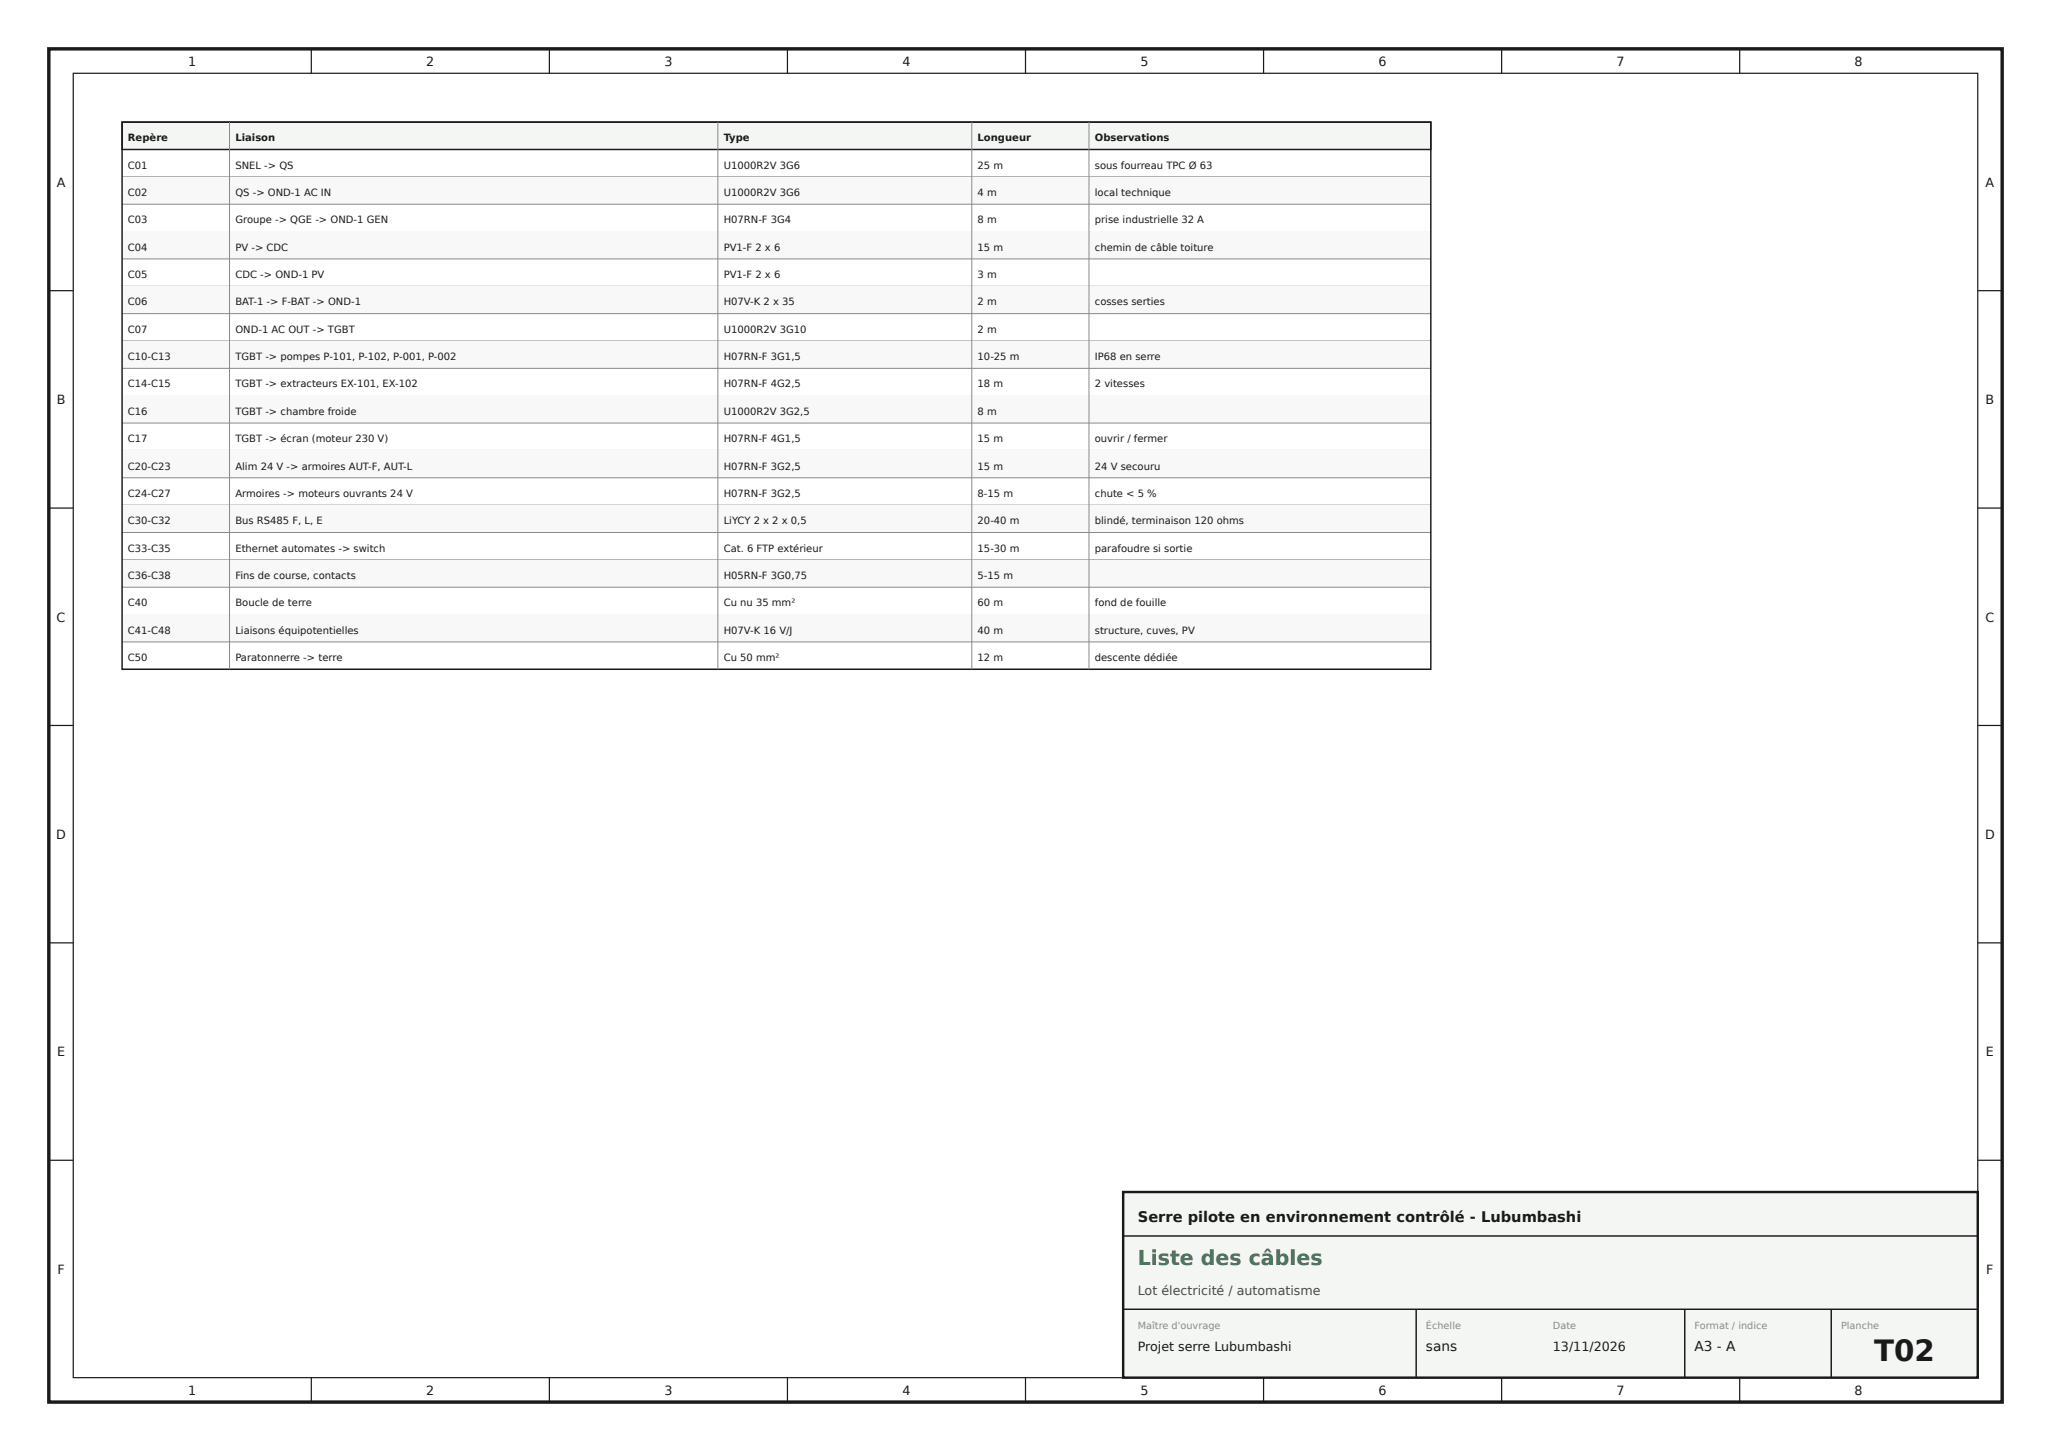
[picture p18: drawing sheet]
<svg xmlns="http://www.w3.org/2000/svg" width="420mm" height="297mm" viewBox="0 0 420 297" stroke-linecap="round" stroke-linejoin="round" font-family="sans-serif">
<defs><g id="words">
<text font-size="6" fill="#1a1a1a" x="383.8" y="278.5">T02</text>
<text font-size="4.2" fill="#2f7d4f" x="233" y="259">Liste des câbles</text>
<text font-size="3" fill="#1a1a1a" x="233" y="250.2">Serre pilote en environnement contrôlé - Lubumbashi</text>
<g font-size="2.8" fill="#1a1a1a">
<text x="292" y="276.5">sans</text>
<text x="347" y="276.5">A3 - A</text>
</g>
<g font-size="2.6" fill="#1a1a1a">
<text x="38.6" y="13.6">1</text>
<text x="87.3" y="13.6">2</text>
<text x="136" y="13.6">3</text>
<text x="184.8" y="13.6">4</text>
<text x="233.5" y="13.6">5</text>
<text x="282.3" y="13.6">6</text>
<text x="331" y="13.6">7</text>
<text x="379.8" y="13.6">8</text>
<text x="11.6" y="38.2">A</text>
<text x="406.6" y="38.2">A</text>
<text x="11.6" y="82.7">B</text>
<text x="406.6" y="82.7">B</text>
<text x="11.6" y="127.2">C</text>
<text x="406.6" y="127.2">C</text>
<text x="11.5" y="171.7">D</text>
<text x="406.5" y="171.7">D</text>
<text x="11.7" y="216.2">E</text>
<text x="406.7" y="216.2">E</text>
<text x="11.7" y="260.7">F</text>
<text x="406.7" y="260.7">F</text>
<text x="233" y="276.5">Projet serre Lubumbashi</text>
<text x="318" y="276.5">13/11/2026</text>
<text x="38.6" y="285.6">1</text>
<text x="87.3" y="285.6">2</text>
<text x="136" y="285.6">3</text>
<text x="184.8" y="285.6">4</text>
<text x="233.5" y="285.6">5</text>
<text x="282.3" y="285.6">6</text>
<text x="331" y="285.6">7</text>
<text x="379.8" y="285.6">8</text>
</g>
<text font-size="2.6" fill="#4a4a4a" x="233" y="265">Lot électricité / automatisme</text>
<g font-size="2" fill="#1a1a1a">
<text x="26.2" y="28.9">Repère</text>
<text x="48.2" y="28.9">Liaison</text>
<text x="148.2" y="28.9">Type</text>
<text x="200.2" y="28.9">Longueur</text>
<text x="224.2" y="28.9">Observations</text>
<text x="26.2" y="34.5">C01</text>
<text x="48.2" y="34.5">SNEL -&gt; QS</text>
<text x="148.2" y="34.5">U1000R2V 3G6</text>
<text x="200.2" y="34.5">25 m</text>
<text x="224.2" y="34.5">sous fourreau TPC Ø 63</text>
<text x="26.2" y="40.1">C02</text>
<text x="48.2" y="40.1">QS -&gt; OND-1 AC IN</text>
<text x="148.2" y="40.1">U1000R2V 3G6</text>
<text x="200.2" y="40.1">4 m</text>
<text x="224.2" y="40.1">local technique</text>
<text x="26.2" y="45.7">C03</text>
<text x="48.2" y="45.7">Groupe -&gt; QGE -&gt; OND-1 GEN</text>
<text x="148.2" y="45.7">H07RN-F 3G4</text>
<text x="200.2" y="45.7">8 m</text>
<text x="224.2" y="45.7">prise industrielle 32 A</text>
<text x="26.2" y="51.3">C04</text>
<text x="48.2" y="51.3">PV -&gt; CDC</text>
<text x="148.2" y="51.3">PV1-F 2 x 6</text>
<text x="200.2" y="51.3">15 m</text>
<text x="224.2" y="51.3">chemin de câble toiture</text>
<text x="26.2" y="56.9">C05</text>
<text x="48.2" y="56.9">CDC -&gt; OND-1 PV</text>
<text x="148.2" y="56.9">PV1-F 2 x 6</text>
<text x="200.2" y="56.9">3 m</text>
<text x="26.2" y="62.5">C06</text>
<text x="48.2" y="62.5">BAT-1 -&gt; F-BAT -&gt; OND-1</text>
<text x="148.2" y="62.5">H07V-K 2 x 35</text>
<text x="200.2" y="62.5">2 m</text>
<text x="224.2" y="62.5">cosses serties</text>
<text x="26.2" y="68.1">C07</text>
<text x="48.2" y="68.1">OND-1 AC OUT -&gt; TGBT</text>
<text x="148.2" y="68.1">U1000R2V 3G10</text>
<text x="200.2" y="68.1">2 m</text>
<text x="26.2" y="73.7">C10-C13</text>
<text x="48.2" y="73.7">TGBT -&gt; pompes P-101, P-102, P-001, P-002</text>
<text x="148.2" y="73.7">H07RN-F 3G1,5</text>
<text x="200.2" y="73.7">10-25 m</text>
<text x="224.2" y="73.7">IP68 en serre</text>
<text x="26.2" y="79.3">C14-C15</text>
<text x="48.2" y="79.3">TGBT -&gt; extracteurs EX-101, EX-102</text>
<text x="148.2" y="79.3">H07RN-F 4G2,5</text>
<text x="200.2" y="79.3">18 m</text>
<text x="224.2" y="79.3">2 vitesses</text>
<text x="26.2" y="84.9">C16</text>
<text x="48.2" y="84.9">TGBT -&gt; chambre froide</text>
<text x="148.2" y="84.9">U1000R2V 3G2,5</text>
<text x="200.2" y="84.9">8 m</text>
<text x="26.2" y="90.5">C17</text>
<text x="48.2" y="90.5">TGBT -&gt; écran (moteur 230 V)</text>
<text x="148.2" y="90.5">H07RN-F 4G1,5</text>
<text x="200.2" y="90.5">15 m</text>
<text x="224.2" y="90.5">ouvrir / fermer</text>
<text x="26.2" y="96.1">C20-C23</text>
<text x="26.2" y="101.7">C24-C27</text>
<text x="48.2" y="96.1">Alim 24 V -&gt; armoires AUT-F, AUT-L</text>
<text x="48.2" y="101.7">Armoires -&gt; moteurs ouvrants 24 V</text>
<text x="148.2" y="96.1">H07RN-F 3G2,5</text>
<text x="148.2" y="101.7">H07RN-F 3G2,5</text>
<text x="200.2" y="96.1">15 m</text>
<text x="200.2" y="101.7">8-15 m</text>
<text x="224.2" y="96.1">24 V secouru</text>
<text x="224.2" y="101.7">chute &lt; 5 %</text>
<text x="26.2" y="107.3">C30-C32</text>
<text x="48.2" y="107.3">Bus RS485 F, L, E</text>
<text x="148.2" y="107.3">LiYCY 2 x 2 x 0,5</text>
<text x="200.2" y="107.3">20-40 m</text>
<text x="224.2" y="107.3">blindé, terminaison 120 ohms</text>
<text x="26.2" y="112.9">C33-C35</text>
<text x="48.2" y="112.9">Ethernet automates -&gt; switch</text>
<text x="148.2" y="112.9">Cat. 6 FTP extérieur</text>
<text x="200.2" y="112.9">15-30 m</text>
<text x="224.2" y="112.9">parafoudre si sortie</text>
<text x="26.2" y="118.5">C36-C38</text>
<text x="48.2" y="118.5">Fins de course, contacts</text>
<text x="148.2" y="118.5">H05RN-F 3G0,75</text>
<text x="200.2" y="118.5">5-15 m</text>
<text x="26.2" y="124.1">C40</text>
<text x="48.2" y="124.1">Boucle de terre</text>
<text x="148.2" y="124.1">Cu nu 35 mm²</text>
<text x="200.2" y="124.1">60 m</text>
<text x="224.2" y="124.1">fond de fouille</text>
<text x="26.2" y="129.7">C41-C48</text>
<text x="48.2" y="129.7">Liaisons équipotentielles</text>
<text x="148.2" y="129.7">H07V-K 16 V/J</text>
<text x="200.2" y="129.7">40 m</text>
<text x="224.2" y="129.7">structure, cuves, PV</text>
<text x="26.2" y="135.3">C50</text>
<text x="48.2" y="135.3">Paratonnerre -&gt; terre</text>
<text x="148.2" y="135.3">Cu 50 mm²</text>
<text x="200.2" y="135.3">12 m</text>
<text x="224.2" y="135.3">descente dédiée</text>
</g>
<g font-size="2" fill="#8a8a8a">
<text x="233" y="272">Maître d'ouvrage</text>
<text x="292" y="272">Échelle</text>
<text x="318" y="272">Date</text>
<text x="347" y="272">Format / indice</text>
<text x="377" y="272">Planche</text>
</g>
</g></defs>
<path d="M25 25h268v5.6h-268z" fill="#f4f6f4"/>
<path d="M25 25h268v5.6h-268z" fill="none" stroke="#1a1a1a" stroke-width=".3"/>
<path d="M25 36.2h268" fill="none" stroke="#8a8a8a" stroke-width=".2"/>
<path d="M25 36.2h268v5.6h-268z" fill="#f7f8f7"/>
<path d="M25 41.8h268M25 47.4h268" fill="none" stroke="#8a8a8a" stroke-width=".2"/>
<path d="M25 47.4h268v5.6h-268z" fill="#f7f8f7"/>
<path d="M25 53h268M25 58.6h268" fill="none" stroke="#8a8a8a" stroke-width=".2"/>
<path d="M25 58.6h268v5.6h-268z" fill="#f7f8f7"/>
<path d="M25 64.2h268M25 69.8h268" fill="none" stroke="#8a8a8a" stroke-width=".2"/>
<path d="M25 69.8h268v5.6h-268z" fill="#f7f8f7"/>
<path d="M25 75.4h268M25 81h268" fill="none" stroke="#8a8a8a" stroke-width=".2"/>
<path d="M25 81h268v5.6h-268z" fill="#f7f8f7"/>
<path d="M25 86.6h268M25 92.2h268" fill="none" stroke="#8a8a8a" stroke-width=".2"/>
<path d="M25 92.2h268v5.6h-268z" fill="#f7f8f7"/>
<path d="M25 97.8h268M25 103.4h268" fill="none" stroke="#8a8a8a" stroke-width=".2"/>
<path d="M25 103.4h268v5.6h-268z" fill="#f7f8f7"/>
<path d="M25 109h268M25 114.6h268" fill="none" stroke="#8a8a8a" stroke-width=".2"/>
<path d="M25 114.6h268v5.6h-268z" fill="#f7f8f7"/>
<path d="M25 120.2h268M25 125.8h268" fill="none" stroke="#8a8a8a" stroke-width=".2"/>
<path d="M25 125.8h268v5.6h-268z" fill="#f7f8f7"/>
<path d="M47 25v112M147 25v112M199 25v112M223 25v112M25 131.4h268M25 137h268" fill="none" stroke="#8a8a8a" stroke-width=".2"/>
<path d="M25 25h268v112h-268z" fill="none" stroke="#1a1a1a" stroke-width=".3"/>
<path d="M10 10h400v277h-400z" fill="none" stroke="#1a1a1a" stroke-width=".7" stroke-linecap="butt"/>
<g fill="none" stroke="#1a1a1a" stroke-width=".25">
<path d="M15 15h390v267h-390zM63.7 10v5M112.5 10v5M161.2 10v5M210 10v5M258.7 10v5M307.5 10v5M356.2 10v5M10 59.5h5M405 59.5h5M10 104h5M405 104h5"/>
<path d="M10 148.5h5M405 148.5h5M10 193h5M405 193h5M10 237.5h5M405 237.5h5M63.7 282v5M112.5 282v5M161.2 282v5M210 282v5M258.7 282v5M307.5 282v5"/>
<path d="M356.2 282v5"/>
</g>
<path d="M230 244h175v38h-175z" fill="#f4f6f4"/>
<path d="M230 244h175v38h-175z" fill="none" stroke="#1a1a1a" stroke-width=".5"/>
<path d="M230 253h175M230 268h175M290 268v14M345 268v14M375 268v14" fill="none" stroke="#1a1a1a" stroke-width=".3"/>
<use href="#words"/>
</svg>
